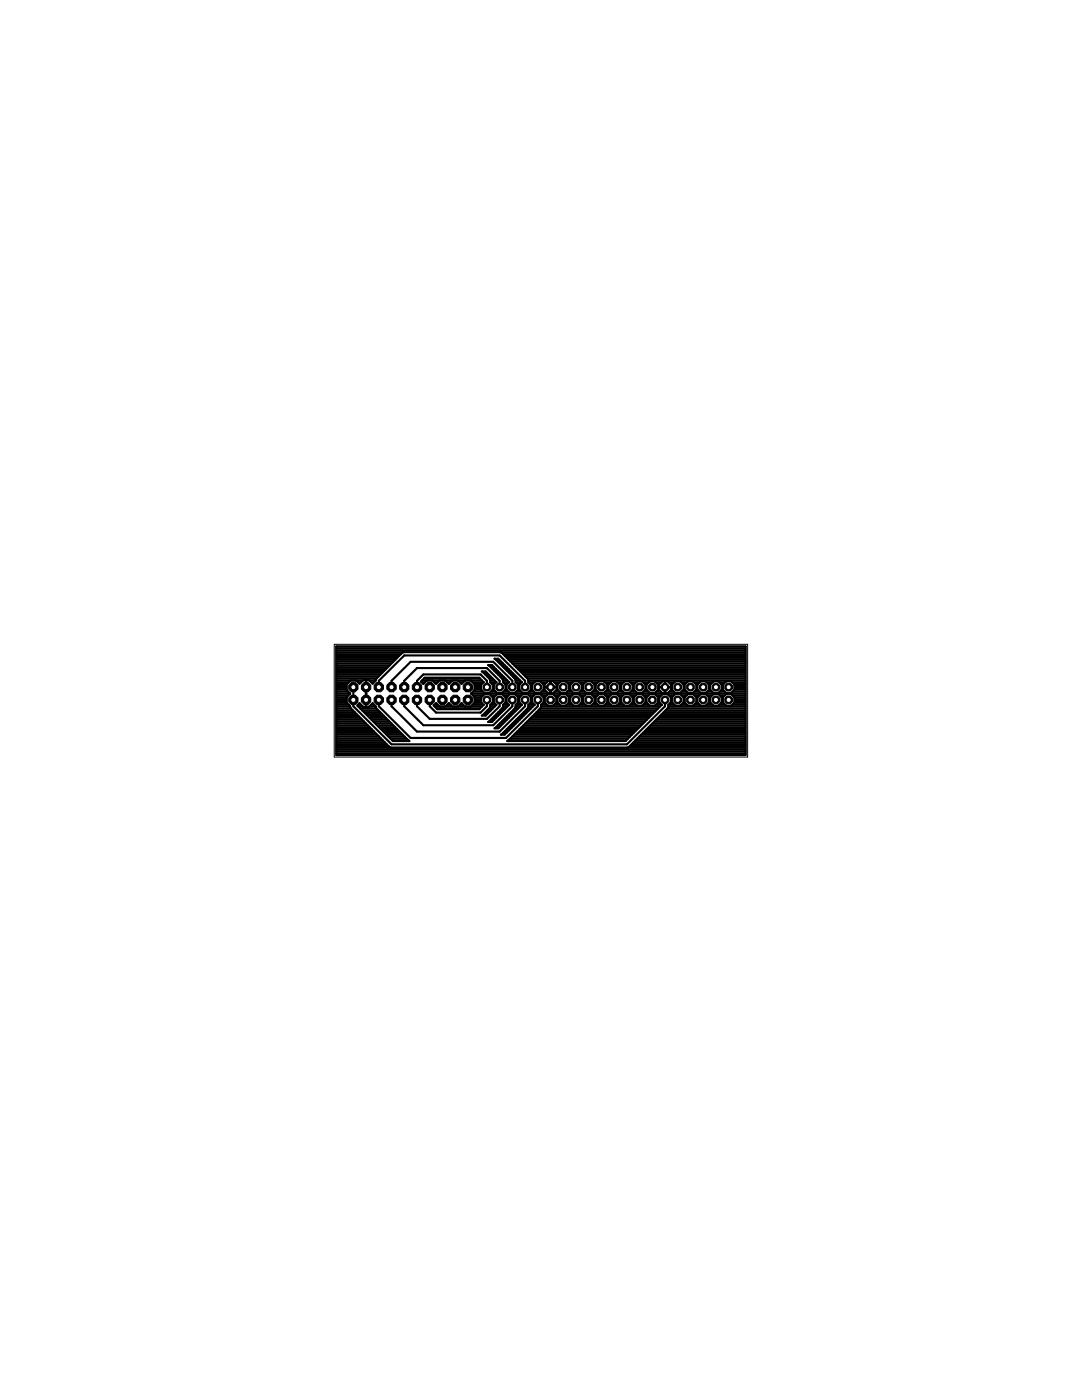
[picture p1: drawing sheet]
<svg xmlns="http://www.w3.org/2000/svg" width="216mm" height="279mm" viewBox="0 0 216 279" stroke-linecap="round" stroke-linejoin="round" font-family="sans-serif">
<g fill="none" stroke="#000" stroke-width=".42">
<path d="M67.1 129h81.7v21.7h-81.7zM67.1 135.8h5.3M67.1 139.9h2.1M67.1 139.5h2.1M67.1 139.1h2.1M67.1 138.8h2.4M67.1 138.4h2.7M67.1 138h2.4M67.1 137.6h2.1M67.1 137.3h2.1M67.1 136.9h2.1M67.1 136.5h2.1"/>
<path d="M67.1 136.2h2.5M67.1 135.4h8M67.1 135h8.4M67.1 134.7h8.8M67.1 134.3h9.1M67.1 133.9h9.5M67.1 133.5h9.9M67.1 133.2h10.3M67.1 132.8h10.6M67.1 132.4h11M67.1 132h11.4M67.1 131.7h11.8"/>
<path d="M67.1 131.3h12.1M67.1 130.9h12.5M67.1 130.6h12.9M67.1 130.2h13.4M67.1 129.8h81.7M67.1 129.4h81.7M67.1 129.1h81.7M69.2 139.1v1.1l.6 .7 .2 .4 7.6 7.6 .4 .3h47.2l8.1-7.9 .1-.6M69.8 138.4l-.6 .7M70 135.8l-.8 .8v1.1l.6 .7M70.5 137.1v3.8l7.6 7.6h47l7.6-7.6v-1.2M71.1 135.8l.6 .7 .8-.8h.5v1.4l.1-1.4h.5l.8 .8 .5-.6 .1-.4 5.3-5.3h.2h19.3h.3l5.2 5.3 .1 .6 .5 .6v.9l-.6 .7h-1l-.7-.7v-.9l.5-.6"/>
<path d="M71.4 136.2h.7M73 137.2l.1 2.4zM73 135.8h.1M73 139.9h.1M73 139.5h.1M73 139.1h.1M73 138.8h.1M73 138.4h.1M73 138h.1M73 137.6h.1M73 137.3h.1M73 136.9h.1"/>
<path d="M73 136.5h.1M73 136.2h.1M73.7 135.8h1.2M74 136.2h.7M75.6 137.1v-1.2l5.1-5.1h19l5.1 5.1v1.2M75.6 139.7v1.2l6.3 6.4h19.1l6.3-6.4v-1.2M78.1 137.1v-1.2l3.8-3.8h16.5l3.8 3.8v1.2M78.1 139.7v1.2l5.1 5.1h16.5l5.1-5.1v-1.2M80.7 137.1v-1.2l2.5-2.6h14l2.5 2.6v1.2M80.7 139.7v1.2l3.8 3.8h13.9l3.8-3.8v-1.2M83.2 137.1v-1.2l1.3-1.3h11.4l1.3 1.3v1.2M83.2 139.7v1.2l2.5 2.6h11.5l2.5-2.6v-1.2"/>
<path d="M84.1 136.2h.7M84.2 135.8h11.9M84.6 135.4h11.2M85.2 135.8l-.7 .7-.5-.5 .8-.7h10.8l.9 .8M85.7 139.7v1.2l1.3 1.3h8.9l1.3-1.3v-1.2M86.3 135.8l.7 .7 .7-.7M86.7 136.2h.7M88.8 135.8l.8 .7 .7-.7M89.2 136.2h.7M91.4 135.8l.7 .7 .7-.7M91.7 136.2h.7M93.9 135.8l.8 .8v1.1l-.7 .7"/>
<path d="M94 138.4l.7 .7M94 138.4h54.8M94.4 138.8h2M94.4 138h2M94.7 136.5h1.4M94.7 139.1v1.1l-.8 .8M94.7 139.9h1.3M94.7 139.5h1.3M94.7 139.1h1.3M94.7 137.6h1.3M94.7 137.3h1.3M94.7 136.9h1.3"/>
<path d="M96.5 136.1l-.5 .6v.9l.7 .7h.9l.7-.7M96.5 136.1l-2.2 .1M96.5 134.3h.7M96.9 134.7h.7M97.3 135h.6M97.6 132.8h.6M97.6 135.4h.7M97.8 135.8h.9M97.9 138.8h1.1M97.9 138h1M97.9 133.2h.7M98.2 136.5h.5"/>
<path d="M98.3 139.1h.3M98.3 137.6h.3M98.3 133.5h.7M98.3 139.9h.2M98.3 139.5h.2M98.3 137.3h.2M98.3 136.9h.2M98.7 133.9h.7M99 131.7h.6M99 136.1l-.5 .6v.9l.7 .7h1l.7-.7v-.9l-.5-.6-.1-.6-2.9-2.8h.7l3.5 3.4M99 136.1l-1.2 .1M99 136.1l-2.1-2.1h-.8l1.6 1.5 .1 .6 .5 .6v.9"/>
<path d="M99.1 134.3h.6M99.3 132h.7M99.4 134.7h.7M99.7 132.4h.7M99.8 135h.7M99.9 130.2h48.9M100.1 132.8h.7M100.2 135.4h.6M100.4 135.8h.8M100.4 130.6h48.4M100.5 138.8h1M100.5 138h1"/>
<path d="M100.5 133.2h.6M100.8 136.5h.4M100.8 130.9h48M100.8 139.1h.3M100.8 137.6h.3M100.8 133.5h.7M100.9 139.9h.2M100.9 139.5h.2M100.9 137.3h.2M100.9 136.9h.2M101.1 131.3h47.7M101.2 133.9h.7"/>
<path d="M101.5 131.7h47.3M101.6 136.1l-.5 .6v.9l.6 .7h1l.7-.7v-.9l-.5-.6-.1-.6-4.1-4h.7l4.7 4.6M101.6 136.1l-1.2 .1M101.6 134.3h.7M101.9 132h46.9M102 134.7h.6M102.3 132.4h46.5M102.3 135h.7M102.6 132.8h46.2M102.7 135.4h.7M102.9 135.8h.9M103 138.8h1"/>
<path d="M103 138h1M103 133.2h45.8M103.3 136.5h.4M103.4 139.1h.3M103.4 137.6h.3M103.4 133.5h45.4M103.4 139.9h.2M103.4 139.5h.2M103.4 137.3h.2M103.4 136.9h.2M103.8 133.9h45M104.1 136.1l-1.2 .1"/>
<path d="M104.1 134.3h44.7M104.5 134.7h44.3M104.9 135h43.9M105.3 135.4h43.5M105.4 135.8h43.4M105.5 136.2h1.1M105.5 138.8h1.1M105.5 138h1.1M105.8 136.5h.5M105.9 139.1h.3M105.9 137.6h.3M105.9 139.9h.3"/>
<path d="M105.9 139.5h.3M105.9 137.3h.3M105.9 136.9h.3M108 136.2h1.1M108.1 138.8h1M108.1 138h.9M108.4 136.5h.3M108.4 139.1h.3M108.5 137.6h.1M108.5 139.9h.2M108.5 139.5h.2M108.5 137.3h.1"/>
<path d="M108.5 136.9h.1M108.6 136.6l.7-.7h.5v2.5h-.5l-.7-.8v-.4h2.5v.4l-.7 .8h-.5v-2.5h.5l.7 .7v.5h-2.5zM109.8 138h.1M109.8 137.6h.1M109.8 137.3h.1M109.8 136.9h.1M109.8 136.5h.1M109.8 136.2h.1M110.6 136.2h1.1M110.6 138.8h1M110.7 138h.9M111 139.1h.3"/>
<path d="M111 136.5h.4M111 139.9h.2M111 139.5h.2M111.1 137.6h.2M111.1 137.3h.1M111.1 136.9h.1M111.2 137.6v-.9l.7-.7h1l.7 .7v.9M111.2 137.6l.7 .7h1l.7-.7M113.1 136.2h1.2M113.2 138.8h1M113.2 138h1M113.4 136.5h.5"/>
<path d="M113.5 139.1h.3M113.5 137.6h.3M113.6 139.9h.2M113.6 139.5h.2M113.6 137.3h.2M113.6 136.9h.2M113.8 137.6v-.9l.6-.7h1l.7 .7v.9M113.8 137.6l.6 .7h1l.7-.7M115.6 136.2h1.2M115.7 138.8h1M115.7 138h1M116 136.5h.4"/>
<path d="M116.1 139.1h.3M116.1 137.6h.2M116.1 139.9h.2M116.1 139.5h.2M116.1 137.3h.2M116.1 136.9h.2M116.3 137.6v-.9l.7-.7h1l.6 .7v.9M116.3 137.6l.7 .7h1l.6-.7M118.2 136.2h1.1M118.2 138.8h1.1M118.2 138h1.1M118.5 136.5h.5"/>
<path d="M118.6 139.1h.3M118.6 137.6h.3M118.6 139.9h.3M118.6 139.5h.3M118.6 137.3h.3M118.6 136.9h.3M120.7 136.2h1.2M120.8 138.8h1M120.8 138h1M121.1 136.5h.4M121.1 139.1h.3M121.1 137.6h.3"/>
<path d="M121.2 139.9h.2M121.2 139.5h.2M121.2 137.3h.2M121.2 136.9h.2M123.2 136.2h1.2M123.3 138.8h1M123.3 138h1M123.6 136.5h.4M123.7 139.1h.3M123.7 137.6h.3M123.7 139.9h.2M123.7 139.5h.2"/>
<path d="M123.7 137.3h.2M123.7 136.9h.2M125.8 136.2h1.2M125.8 138.8h1.1M125.9 138h1M126.1 136.5h.5M126.2 139.1h.3M126.2 137.6h.3M126.3 139.9h.1M126.3 139.5h.1M126.3 137.3h.1M126.3 136.9h.1"/>
<path d="M128.3 136.2h1.2M128.4 138.8h1M128.4 138h1M128.7 136.5h.4M128.8 139.1h.2M128.8 137.6h.2M128.8 139.9h.2M128.8 139.5h.2M128.8 137.3h.2M128.8 136.9h.2M130.8 136.2h1.2M130.9 138.8h1.1"/>
<path d="M130.9 138h1M131.2 136.5h.4M131.3 139.1h.3M131.3 137.6h.2M131.3 139.9h.2M131.3 139.5h.2M131.3 137.3h.2M131.3 136.9h.2M131.5 136.6l.7-.7h.5v2.5h-.5l-.7-.8v-.4h2.4v.4l-.7 .8h-.4v-2.5h.4l.7 .7v.5h-2.4zM132.7 138h.1M132.7 137.6h.1M132.7 137.3h.1"/>
<path d="M132.7 136.9h.1M132.7 136.5h.1M132.7 136.2h.1M133.5 138.8h1M133.5 136.2h1.1M133.5 138h1M133.8 136.5h.4M133.8 139.1h.3M133.9 139.9h.2M133.9 139.5h.2M133.9 137.6h.2M133.9 137.3h.2"/>
<path d="M133.9 136.9h.2M135.9 136.2h1.2M136 138.8h1M136 138h1M136.3 136.5h.4M136.4 139.1h.3M136.4 137.6h.3M136.4 139.9h.2M136.4 139.5h.2M136.4 137.3h.2M136.4 136.9h.2M138.5 136.2h1.2"/>
<path d="M138.5 138.8h1.1M138.5 138h1.1M138.8 136.5h.5M138.9 139.1h.3M138.9 137.6h.3M139 139.9h.1M139 139.5h.1M139 137.3h.1M139 136.9h.1M141 136.2h1.2M141.1 138.8h1M141.1 138h1"/>
<path d="M141.4 136.5h.4M141.5 139.1h.2M141.5 137.6h.2M141.5 139.9h.2M141.5 139.5h.2M141.5 137.3h.2M141.5 136.9h.2M143.5 136.2h1.2M143.6 138.8h1.1M143.6 138h1M143.9 136.5h.5M144 139.1h.3"/>
<path d="M144 137.6h.3M144 139.9h.2M144 139.5h.2M144 137.3h.2M144 136.9h.2M146.1 136.2h2.7M146.2 138.8h2.6M146.2 138h2.6M146.4 136.5h2.4M146.5 139.1h2.3M146.5 137.6h2.3M146.6 139.9h2.2"/>
<path d="M146.6 139.5h2.2M146.6 137.3h2.2M146.6 136.9h2.2M67.1 146.6h8.2M67.1 141h2.7M67.1 150.4h81.7M67.1 150h81.7M67.1 149.6h81.7M67.1 149.2h81.7M67.1 148.9h10.4M67.1 148.5h10.1M67.1 148.1h9.7"/>
<path d="M67.1 147.7h9.3M67.1 147.4h8.9M67.1 147h8.5M67.1 146.3h7.8M67.1 145.9h7.4M67.1 145.5h7M67.1 145.1h6.7M67.1 144.8h6.3M67.1 144.4h5.9M67.1 144h5.5M67.1 143.6h5.2M67.1 143.3h4.8"/>
<path d="M67.1 142.9h4.4M67.1 142.5h4M67.1 142.1h3.7M67.1 141.8h3.3M67.1 141.4h2.9M67.1 140.7h2.5M67.1 140.3h2.1M71.4 140.7h.7M71.5 141h.9M71.7 140.3l.8 .8h.5v-1.4l.1 1.4h.5l.8-.8 .5 .6 .1 .4 6.7 6.6h-3.3l-7.1-7.1zM71.9 141.4h3.2M72.3 141.8h3.2"/>
<path d="M72.6 142.1h3.3M73 141h.1M73 140.7h.1M73 140.3h.1M73 142.5h3.2M73.4 142.9h3.2M73.7 141h1.2M73.8 143.3h3.2M74 140.7h.7M74.1 143.6h3.2M74.5 144h3.2M74.9 144.4h3.2"/>
<path d="M75.3 144.8h3.2M75.6 145.1h3.2M76 145.5h3.2M76.4 145.9h3.2M76.8 146.3h3.2M77.1 146.6h3.2M77.5 147h3.2M77.9 147.4h3.2M78.3 147.7h3.2M86.7 140.7h.7M86.8 141h9.4M87.1 141.4h8.7"/>
<path d="M88.8 141l.8-.7 .7 .7M89.2 140.7h.7M91.4 141l.7-.7 .7 .7M91.8 140.7h.6M94.3 140.7h2.2M94.7 140.3h1.4M96.5 140.7l-.5-.5v-1l.7-.7h.9l.7 .7v1l-.5 .5M96.5 140.7l-.9 .8h-8.3l-.8-.7 .5-.5 .7 .7M96.5 140.7h.1M96.5 142.5h.7M96.9 142.1h.7M97.3 141.8h.6"/>
<path d="M97.6 144h.6M97.6 141.4h.7M97.8 140.7l-.1 .6-1.6 1.5h.8l2.1-2.1M97.8 141h.9M97.8 140.7h1.2M97.9 143.6h.7M98.2 140.3h.5M98.3 143.3h.7M98.7 142.9h.7M99 145.1h.7M99 140.7l-.5-.5v-1l.7-.7h1l.7 .7v1l-.5 .5M99 140.7h.1"/>
<path d="M99.1 142.5h.6M99.4 144.8h.6M99.4 142.1h.7M99.7 144.4h.7M99.8 141.8h.7M100.1 144h.7M100.2 141.4h.7M100.4 140.7l-.1 .6-2.9 2.8h.7l3.5-3.4M100.4 141h.8M100.4 140.7h1.2M100.4 146.3h.7M100.5 143.6h.7"/>
<path d="M100.8 140.3h.4M100.8 145.9h.6M100.9 143.3h.6M101.1 145.5h.7M101.2 142.9h.7M101.4 147.7h23.5M101.5 145.1h.7M101.5 147.7h.1M101.6 140.7l-.5-.5v-1l.6-.7h1l.7 .7v1l-.5 .5M101.6 140.7h.1M101.6 142.5h.7M101.8 147.4h23.5"/>
<path d="M101.9 144.8h.7M102 142.1h.6M102.2 147h23.5M102.3 144.4h.6M102.3 141.8h.7M102.6 146.6h23.5M102.6 144h.7M102.7 141.4h.7M102.9 140.7l-.1 .6-4.1 4.1h.7l4.7-4.7M102.9 141h.9M102.9 140.7h1.2M102.9 146.3h23.5"/>
<path d="M103 143.6h.7M103.3 140.3h.4M103.3 145.9h23.5M103.4 143.3h.7M103.7 145.5h23.5M103.8 142.9h.6M104.1 145.1h23.5M104.1 140.7l-.5-.5v-1l.7-.7h1l.6 .7v1l-.5 .5M104.1 140.7h.1M104.1 142.5h.7M104.4 144.8h23.6M104.5 142.1h.7"/>
<path d="M104.8 144.4h23.5M104.9 141.8h.7M105.2 144h23.5M105.3 141.4h.6M105.4 140.7l-.1 .6-5.4 5.3h.8l6-5.9M105.4 141h.9M105.5 140.7h1.1M105.6 143.6h23.5M105.8 140.3h.5M105.9 143.3h23.6M106.3 142.9h23.5M106.7 140.7l-.5-.5v-1l.6-.7h1l.7 .7v1l-.5 .5-.1 .6-6.4 6.4"/>
<path d="M106.7 140.7h.1M106.7 142.5h23.5M107 142.1h23.6M107.4 141.8h23.5M107.7 141.5h.1M107.8 141.4h23.5M108 141h23.7M108 140.7h1.2M108.4 140.3h.4M110.5 140.7h1.2M110.9 140.3h.4M113.1 140.7h1.2"/>
<path d="M113.5 140.3h.4M115.6 140.7h1.2M116 140.3h.4M118.2 140.7h1.1M118.5 140.3h.5M120.7 140.7h1.2M121.1 140.3h.4M123.2 140.7h1.2M123.6 140.3h.4M125.7 148.9h23.1M125.8 140.7h1.2M126.1 148.5h22.7"/>
<path d="M126.1 140.3h.5M126.4 148.1h22.4M126.8 147.7h22M127.2 147.4h21.6M127.6 147h21.2M128 146.6h20.8M128.3 146.3h20.5M128.3 140.7h1.2M128.7 140.3h.4M128.7 145.9h20.1M129.1 145.5h19.7M129.4 145.1h19.4"/>
<path d="M129.8 144.8h19M130.2 144.4h18.6M130.6 144h18.2M130.9 140.7h1.1M130.9 143.6h17.9M131.2 140.3h.5M131.3 143.3h17.5M131.7 142.9h17.1M132 140.7l-7.2 7.2h-23.6l.3-.2M132 140.7l-.5-.5v-1l.7-.7h1l.7 .7v1l-.5 .5M132 140.7h.1M132.1 142.5h16.7"/>
<path d="M132.4 142.1h16.4M132.8 141.8h16M133.2 141.4h15.6M133.4 141h15.4M133.4 140.7h1.2M133.8 140.3h.4M135.9 140.7h1.2M136.3 140.3h.4M138.5 140.7h1.1M138.8 140.3h.5M141 140.7h1.2M141.4 140.3h.4"/>
<path d="M143.5 140.7h1.2M143.9 140.3h.4M146.1 140.7h2.7M146.5 140.3h2.3"/>
<circle cx="107.3" cy="137.1" r="1.26"/>
<circle cx="109.9" cy="139.7" r="1.26"/>
<circle cx="112.4" cy="139.7" r="1.26"/>
<circle cx="114.9" cy="139.7" r="1.26"/>
<circle cx="117.5" cy="139.7" r="1.26"/>
<circle cx="120" cy="139.7" r="1.26"/>
<circle cx="120" cy="137.1" r="1.26"/>
<circle cx="122.6" cy="137.1" r="1.26"/>
<circle cx="122.6" cy="139.7" r="1.26"/>
<circle cx="125.1" cy="137.1" r="1.26"/>
<circle cx="125.1" cy="139.7" r="1.26"/>
<circle cx="127.6" cy="139.7" r="1.26"/>
<circle cx="127.6" cy="137.1" r="1.26"/>
<circle cx="130.2" cy="139.7" r="1.26"/>
<circle cx="130.2" cy="137.1" r="1.26"/>
<circle cx="135.2" cy="137.1" r="1.27"/>
<circle cx="135.3" cy="139.7" r="1.26"/>
<circle cx="137.8" cy="137.1" r="1.27"/>
<circle cx="137.8" cy="139.7" r="1.27"/>
<circle cx="140.3" cy="139.7" r="1.26"/>
<circle cx="140.3" cy="137.1" r="1.26"/>
<circle cx="142.9" cy="137.1" r="1.26"/>
<circle cx="142.9" cy="139.7" r="1.26"/>
<circle cx="145.4" cy="137.1" r="1.26"/>
<circle cx="145.4" cy="139.7" r="1.26"/>
</g>
<circle cx="70.5" cy="139.7" r="1.01" fill="#000" stroke="#000" stroke-width=".2"/>
<circle cx="70.5" cy="139.7" r=".51" fill="#fff" stroke="#000" stroke-width=".2"/>
<circle cx="70.5" cy="137.1" r="1.01" fill="#000" stroke="#000" stroke-width=".2"/>
<circle cx="70.5" cy="137.1" r=".51" fill="#fff" stroke="#000" stroke-width=".2"/>
<circle cx="73" cy="139.7" r="1.01" fill="#000" stroke="#000" stroke-width=".2"/>
<circle cx="73" cy="139.7" r=".51" fill="#fff" stroke="#000" stroke-width=".2"/>
<circle cx="73" cy="137.1" r="1.01" fill="#000" stroke="#000" stroke-width=".2"/>
<circle cx="73" cy="137.1" r=".51" fill="#fff" stroke="#000" stroke-width=".2"/>
<circle cx="75.6" cy="139.7" r="1.01" fill="#000" stroke="#000" stroke-width=".2"/>
<circle cx="75.6" cy="139.7" r=".51" fill="#fff" stroke="#000" stroke-width=".2"/>
<circle cx="75.6" cy="137.1" r="1.01" fill="#000" stroke="#000" stroke-width=".2"/>
<circle cx="75.6" cy="137.1" r=".51" fill="#fff" stroke="#000" stroke-width=".2"/>
<circle cx="78.1" cy="139.7" r="1.01" fill="#000" stroke="#000" stroke-width=".2"/>
<circle cx="78.1" cy="139.7" r=".51" fill="#fff" stroke="#000" stroke-width=".2"/>
<circle cx="78.1" cy="137.1" r="1.01" fill="#000" stroke="#000" stroke-width=".2"/>
<circle cx="78.1" cy="137.1" r=".51" fill="#fff" stroke="#000" stroke-width=".2"/>
<circle cx="80.7" cy="139.7" r="1.01" fill="#000" stroke="#000" stroke-width=".2"/>
<circle cx="80.7" cy="139.7" r=".51" fill="#fff" stroke="#000" stroke-width=".2"/>
<circle cx="80.7" cy="137.1" r="1.01" fill="#000" stroke="#000" stroke-width=".2"/>
<circle cx="80.7" cy="137.1" r=".51" fill="#fff" stroke="#000" stroke-width=".2"/>
<circle cx="83.2" cy="139.7" r="1.01" fill="#000" stroke="#000" stroke-width=".2"/>
<circle cx="83.2" cy="139.7" r=".51" fill="#fff" stroke="#000" stroke-width=".2"/>
<circle cx="83.2" cy="137.1" r="1.01" fill="#000" stroke="#000" stroke-width=".2"/>
<circle cx="83.2" cy="137.1" r=".51" fill="#fff" stroke="#000" stroke-width=".2"/>
<circle cx="85.7" cy="139.7" r="1.01" fill="#000" stroke="#000" stroke-width=".2"/>
<circle cx="85.7" cy="139.7" r=".51" fill="#fff" stroke="#000" stroke-width=".2"/>
<circle cx="85.7" cy="137.1" r="1.01" fill="#000" stroke="#000" stroke-width=".2"/>
<circle cx="85.7" cy="137.1" r=".51" fill="#fff" stroke="#000" stroke-width=".2"/>
<circle cx="88.3" cy="139.7" r="1.01" fill="#000" stroke="#000" stroke-width=".2"/>
<circle cx="88.3" cy="139.7" r=".51" fill="#fff" stroke="#000" stroke-width=".2"/>
<circle cx="88.3" cy="137.1" r="1.01" fill="#000" stroke="#000" stroke-width=".2"/>
<circle cx="88.3" cy="137.1" r=".51" fill="#fff" stroke="#000" stroke-width=".2"/>
<circle cx="90.8" cy="139.7" r="1.01" fill="#000" stroke="#000" stroke-width=".2"/>
<circle cx="90.8" cy="139.7" r=".51" fill="#fff" stroke="#000" stroke-width=".2"/>
<circle cx="90.8" cy="137.1" r="1.01" fill="#000" stroke="#000" stroke-width=".2"/>
<circle cx="90.8" cy="137.1" r=".51" fill="#fff" stroke="#000" stroke-width=".2"/>
<circle cx="93.4" cy="139.7" r="1.01" fill="#000" stroke="#000" stroke-width=".2"/>
<circle cx="93.4" cy="139.7" r=".51" fill="#fff" stroke="#000" stroke-width=".2"/>
<circle cx="93.4" cy="137.1" r="1.01" fill="#000" stroke="#000" stroke-width=".2"/>
<circle cx="93.4" cy="137.1" r=".51" fill="#fff" stroke="#000" stroke-width=".2"/>
<circle cx="97.2" cy="139.7" r=".83" fill="#000" stroke="#000" stroke-width=".2"/>
<circle cx="97.2" cy="139.7" r=".51" fill="#fff" stroke="#000" stroke-width=".2"/>
<circle cx="97.2" cy="137.1" r=".83" fill="#000" stroke="#000" stroke-width=".2"/>
<circle cx="97.2" cy="137.1" r=".51" fill="#fff" stroke="#000" stroke-width=".2"/>
<circle cx="99.7" cy="139.7" r=".83" fill="#000" stroke="#000" stroke-width=".2"/>
<circle cx="99.7" cy="139.7" r=".51" fill="#fff" stroke="#000" stroke-width=".2"/>
<circle cx="99.7" cy="137.1" r=".83" fill="#000" stroke="#000" stroke-width=".2"/>
<circle cx="99.7" cy="137.1" r=".51" fill="#fff" stroke="#000" stroke-width=".2"/>
<circle cx="102.2" cy="139.7" r=".83" fill="#000" stroke="#000" stroke-width=".2"/>
<circle cx="102.2" cy="139.7" r=".51" fill="#fff" stroke="#000" stroke-width=".2"/>
<circle cx="102.2" cy="137.1" r=".83" fill="#000" stroke="#000" stroke-width=".2"/>
<circle cx="102.2" cy="137.1" r=".51" fill="#fff" stroke="#000" stroke-width=".2"/>
<circle cx="104.8" cy="139.7" r=".83" fill="#000" stroke="#000" stroke-width=".2"/>
<circle cx="104.8" cy="139.7" r=".51" fill="#fff" stroke="#000" stroke-width=".2"/>
<circle cx="104.8" cy="137.1" r=".83" fill="#000" stroke="#000" stroke-width=".2"/>
<circle cx="104.8" cy="137.1" r=".51" fill="#fff" stroke="#000" stroke-width=".2"/>
<circle cx="107.3" cy="139.7" r=".83" fill="#000" stroke="#000" stroke-width=".2"/>
<circle cx="107.3" cy="139.7" r=".51" fill="#fff" stroke="#000" stroke-width=".2"/>
<circle cx="107.3" cy="137.1" r=".83" fill="#000" stroke="#000" stroke-width=".2"/>
<circle cx="107.3" cy="137.1" r=".51" fill="#fff" stroke="#000" stroke-width=".2"/>
<circle cx="109.9" cy="139.7" r=".83" fill="#000" stroke="#000" stroke-width=".2"/>
<circle cx="109.9" cy="139.7" r=".51" fill="#fff" stroke="#000" stroke-width=".2"/>
<circle cx="109.9" cy="137.1" r=".83" fill="#000" stroke="#000" stroke-width=".2"/>
<circle cx="109.9" cy="137.1" r=".51" fill="#fff" stroke="#000" stroke-width=".2"/>
<circle cx="112.4" cy="139.7" r=".83" fill="#000" stroke="#000" stroke-width=".2"/>
<circle cx="112.4" cy="139.7" r=".51" fill="#fff" stroke="#000" stroke-width=".2"/>
<circle cx="112.4" cy="137.1" r=".83" fill="#000" stroke="#000" stroke-width=".2"/>
<circle cx="112.4" cy="137.1" r=".51" fill="#fff" stroke="#000" stroke-width=".2"/>
<circle cx="114.9" cy="139.7" r=".83" fill="#000" stroke="#000" stroke-width=".2"/>
<circle cx="114.9" cy="139.7" r=".51" fill="#fff" stroke="#000" stroke-width=".2"/>
<circle cx="114.9" cy="137.1" r=".83" fill="#000" stroke="#000" stroke-width=".2"/>
<circle cx="114.9" cy="137.1" r=".51" fill="#fff" stroke="#000" stroke-width=".2"/>
<circle cx="117.5" cy="139.7" r=".83" fill="#000" stroke="#000" stroke-width=".2"/>
<circle cx="117.5" cy="139.7" r=".51" fill="#fff" stroke="#000" stroke-width=".2"/>
<circle cx="117.5" cy="137.1" r=".83" fill="#000" stroke="#000" stroke-width=".2"/>
<circle cx="117.5" cy="137.1" r=".51" fill="#fff" stroke="#000" stroke-width=".2"/>
<circle cx="120" cy="139.7" r=".83" fill="#000" stroke="#000" stroke-width=".2"/>
<circle cx="120" cy="139.7" r=".51" fill="#fff" stroke="#000" stroke-width=".2"/>
<circle cx="120" cy="137.1" r=".83" fill="#000" stroke="#000" stroke-width=".2"/>
<circle cx="120" cy="137.1" r=".51" fill="#fff" stroke="#000" stroke-width=".2"/>
<circle cx="122.6" cy="139.7" r=".83" fill="#000" stroke="#000" stroke-width=".2"/>
<circle cx="122.6" cy="139.7" r=".51" fill="#fff" stroke="#000" stroke-width=".2"/>
<circle cx="122.6" cy="137.1" r=".83" fill="#000" stroke="#000" stroke-width=".2"/>
<circle cx="122.6" cy="137.1" r=".51" fill="#fff" stroke="#000" stroke-width=".2"/>
<circle cx="125.1" cy="139.7" r=".83" fill="#000" stroke="#000" stroke-width=".2"/>
<circle cx="125.1" cy="139.7" r=".51" fill="#fff" stroke="#000" stroke-width=".2"/>
<circle cx="125.1" cy="137.1" r=".83" fill="#000" stroke="#000" stroke-width=".2"/>
<circle cx="125.1" cy="137.1" r=".51" fill="#fff" stroke="#000" stroke-width=".2"/>
<circle cx="127.6" cy="139.7" r=".83" fill="#000" stroke="#000" stroke-width=".2"/>
<circle cx="127.6" cy="139.7" r=".51" fill="#fff" stroke="#000" stroke-width=".2"/>
<circle cx="127.6" cy="137.1" r=".83" fill="#000" stroke="#000" stroke-width=".2"/>
<circle cx="127.6" cy="137.1" r=".51" fill="#fff" stroke="#000" stroke-width=".2"/>
<circle cx="130.2" cy="139.7" r=".83" fill="#000" stroke="#000" stroke-width=".2"/>
<circle cx="130.2" cy="139.7" r=".51" fill="#fff" stroke="#000" stroke-width=".2"/>
<circle cx="130.2" cy="137.1" r=".83" fill="#000" stroke="#000" stroke-width=".2"/>
<circle cx="130.2" cy="137.1" r=".51" fill="#fff" stroke="#000" stroke-width=".2"/>
<circle cx="132.7" cy="139.7" r=".83" fill="#000" stroke="#000" stroke-width=".2"/>
<circle cx="132.7" cy="139.7" r=".51" fill="#fff" stroke="#000" stroke-width=".2"/>
<circle cx="132.7" cy="137.1" r=".83" fill="#000" stroke="#000" stroke-width=".2"/>
<circle cx="132.7" cy="137.1" r=".51" fill="#fff" stroke="#000" stroke-width=".2"/>
<circle cx="135.2" cy="139.7" r=".83" fill="#000" stroke="#000" stroke-width=".2"/>
<circle cx="135.2" cy="139.7" r=".51" fill="#fff" stroke="#000" stroke-width=".2"/>
<circle cx="135.2" cy="137.1" r=".83" fill="#000" stroke="#000" stroke-width=".2"/>
<circle cx="135.2" cy="137.1" r=".51" fill="#fff" stroke="#000" stroke-width=".2"/>
<circle cx="137.8" cy="139.7" r=".83" fill="#000" stroke="#000" stroke-width=".2"/>
<circle cx="137.8" cy="139.7" r=".51" fill="#fff" stroke="#000" stroke-width=".2"/>
<circle cx="137.8" cy="137.1" r=".83" fill="#000" stroke="#000" stroke-width=".2"/>
<circle cx="137.8" cy="137.1" r=".51" fill="#fff" stroke="#000" stroke-width=".2"/>
<circle cx="140.3" cy="139.7" r=".83" fill="#000" stroke="#000" stroke-width=".2"/>
<circle cx="140.3" cy="139.7" r=".51" fill="#fff" stroke="#000" stroke-width=".2"/>
<circle cx="140.3" cy="137.1" r=".83" fill="#000" stroke="#000" stroke-width=".2"/>
<circle cx="140.3" cy="137.1" r=".51" fill="#fff" stroke="#000" stroke-width=".2"/>
<circle cx="142.9" cy="139.7" r=".83" fill="#000" stroke="#000" stroke-width=".2"/>
<circle cx="142.9" cy="139.7" r=".51" fill="#fff" stroke="#000" stroke-width=".2"/>
<circle cx="142.9" cy="137.1" r=".83" fill="#000" stroke="#000" stroke-width=".2"/>
<circle cx="142.9" cy="137.1" r=".51" fill="#fff" stroke="#000" stroke-width=".2"/>
<circle cx="145.4" cy="139.7" r=".83" fill="#000" stroke="#000" stroke-width=".2"/>
<circle cx="145.4" cy="139.7" r=".51" fill="#fff" stroke="#000" stroke-width=".2"/>
<circle cx="145.4" cy="137.1" r=".83" fill="#000" stroke="#000" stroke-width=".2"/>
<circle cx="145.4" cy="137.1" r=".51" fill="#fff" stroke="#000" stroke-width=".2"/>
<path d="M66.7 128.6h82.5v22.5h-82.5z" fill="none" stroke="#000" stroke-width=".2"/>
</svg>
